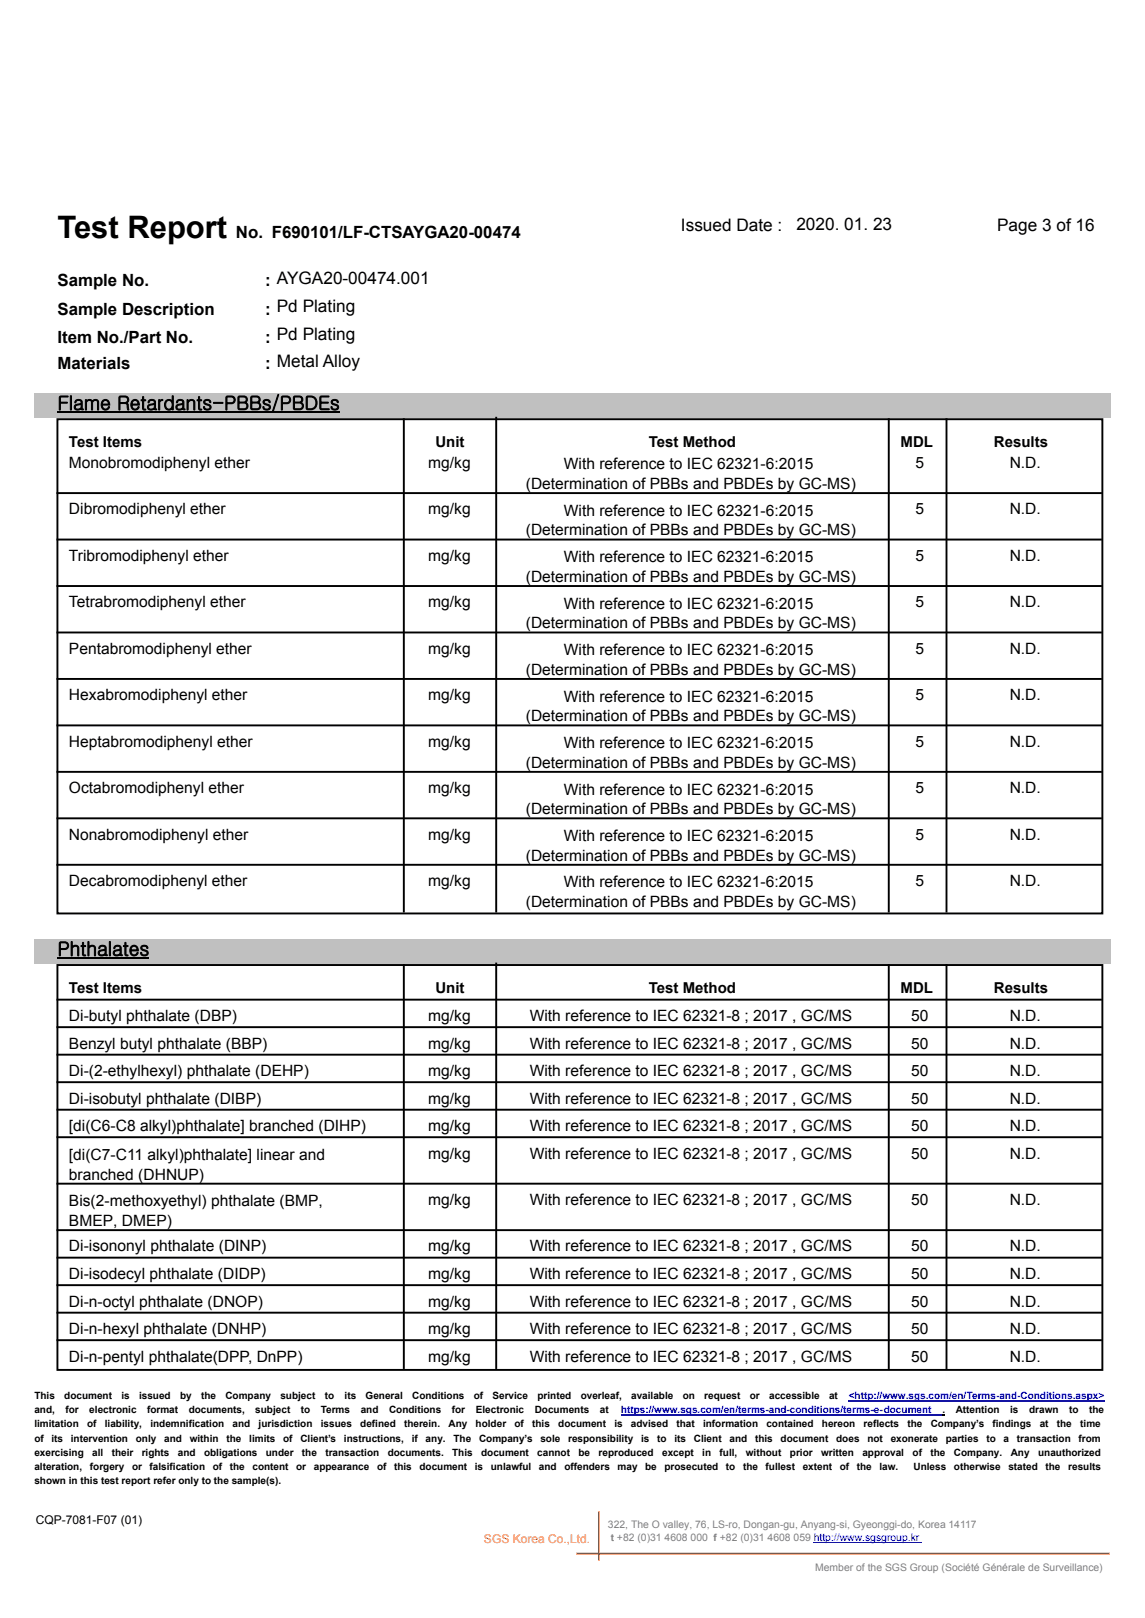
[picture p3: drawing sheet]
<svg xmlns="http://www.w3.org/2000/svg" width="210mm" height="297mm" viewBox="0 0 210 297" stroke-linecap="round" stroke-linejoin="round" font-family="sans-serif">
<defs><g id="words">
<text font-size="5.7" x="10.5" y="43.6">Test Report</text>
<g font-size="3.5">
<text x="10.5" y="75.1">Flame Retardants-PBBs/PBDEs</text>
<text x="10.5" y="175.2">Phthalates</text>
</g>
<g font-size="3.2">
<text x="124.8" y="42.4">Issued Date :</text>
<text x="146" y="42.1">2020. 01. 23</text>
<text x="182.8" y="42.4">Page 3 of 16</text>
</g>
<g font-size="3.1">
<text x="43.3" y="43.6">No. F690101/LF-CTSAYGA20-00474</text>
<text x="10.5" y="52.5">Sample No.</text>
<text x="48.6" y="52.5">: AYGA20-00474.001</text>
<text x="10.5" y="57.7">Sample Description</text>
<text x="48.6" y="57.7">: Pd Plating</text>
<text x="10.5" y="62.8">Item No./Part No.</text>
<text x="48.6" y="62.8">: Pd Plating</text>
<text x="10.5" y="67.6">Materials</text>
<text x="48.6" y="67.6">: Metal Alloy</text>
</g>
<g font-size="2.9">
<text x="12.6" y="85.8">Monobromodiphenyl ether</text>
<text x="78.5" y="85.8">mg/kg</text>
<text x="96.4" y="89.7">(Determination of PBBs and PBDEs by GC-MS)</text>
<text x="103.4" y="86.1">With reference to IEC 62321-6:2015</text>
<text x="167.9" y="85.8">5</text>
<text x="185.1" y="85.8">N.D.</text>
<text x="12.6" y="94.3">Dibromodiphenyl ether</text>
<text x="78.5" y="94.3">mg/kg</text>
<text x="103.4" y="94.6">With reference to IEC 62321-6:2015</text>
<text x="167.9" y="94.3">5</text>
<text x="185.1" y="94.3">N.D.</text>
<text x="96.4" y="98.2">(Determination of PBBs and PBDEs by GC-MS)</text>
<text x="12.6" y="102.9">Tribromodiphenyl ether</text>
<text x="78.5" y="102.9">mg/kg</text>
<text x="96.4" y="106.7">(Determination of PBBs and PBDEs by GC-MS)</text>
<text x="103.4" y="103.1">With reference to IEC 62321-6:2015</text>
<text x="167.9" y="102.9">5</text>
<text x="185.1" y="102.9">N.D.</text>
<text x="12.6" y="111.4">Tetrabromodiphenyl ether</text>
<text x="78.5" y="111.4">mg/kg</text>
<text x="103.4" y="111.6">With reference to IEC 62321-6:2015</text>
<text x="167.9" y="111.4">5</text>
<text x="185.1" y="111.4">N.D.</text>
<text x="12.6" y="119.9">Pentabromodiphenyl ether</text>
<text x="78.5" y="119.9">mg/kg</text>
<text x="96.4" y="115.2">(Determination of PBBs and PBDEs by GC-MS)</text>
<text x="167.9" y="119.9">5</text>
<text x="185.1" y="119.9">N.D.</text>
<text x="96.4" y="123.7">(Determination of PBBs and PBDEs by GC-MS)</text>
<text x="103.4" y="120.1">With reference to IEC 62321-6:2015</text>
<text x="12.6" y="128.4">Hexabromodiphenyl ether</text>
<text x="78.5" y="128.4">mg/kg</text>
<text x="103.4" y="128.7">With reference to IEC 62321-6:2015</text>
<text x="167.9" y="128.4">5</text>
<text x="185.1" y="128.4">N.D.</text>
<text x="12.6" y="136.9">Heptabromodiphenyl ether</text>
<text x="78.5" y="136.9">mg/kg</text>
<text x="96.4" y="132.3">(Determination of PBBs and PBDEs by GC-MS)</text>
<text x="103.4" y="137.2">With reference to IEC 62321-6:2015</text>
<text x="167.9" y="136.9">5</text>
<text x="185.1" y="136.9">N.D.</text>
<text x="96.4" y="140.8">(Determination of PBBs and PBDEs by GC-MS)</text>
<text x="12.6" y="145.5">Octabromodiphenyl ether</text>
<text x="78.5" y="145.5">mg/kg</text>
<text x="96.4" y="149.3">(Determination of PBBs and PBDEs by GC-MS)</text>
<text x="103.4" y="145.7">With reference to IEC 62321-6:2015</text>
<text x="167.9" y="145.5">5</text>
<text x="185.1" y="145.5">N.D.</text>
<text x="12.6" y="154">Nonabromodiphenyl ether</text>
<text x="78.5" y="154">mg/kg</text>
<text x="103.4" y="154.2">With reference to IEC 62321-6:2015</text>
<text x="167.9" y="154">5</text>
<text x="185.1" y="154">N.D.</text>
<text x="96.4" y="157.8">(Determination of PBBs and PBDEs by GC-MS)</text>
<text x="12.6" y="162.5">Decabromodiphenyl ether</text>
<text x="78.5" y="162.5">mg/kg</text>
<text x="96.4" y="166.3">(Determination of PBBs and PBDEs by GC-MS)</text>
<text x="103.4" y="162.7">With reference to IEC 62321-6:2015</text>
<text x="167.9" y="162.5">5</text>
<text x="185.1" y="162.5">N.D.</text>
<text x="12.6" y="187.2">Di-butyl phthalate (DBP)</text>
<text x="78.5" y="187.2">mg/kg</text>
<text x="97.1" y="187.2">With reference to IEC 62321-8 ; 2017 , GC/MS</text>
<text x="167.1" y="187.2">50</text>
<text x="185.1" y="187.2">N.D.</text>
<text x="12.6" y="192.3">Benzyl butyl phthalate (BBP)</text>
<text x="12.6" y="197.3">Di-(2-ethylhexyl) phthalate (DEHP)</text>
<text x="78.5" y="192.3">mg/kg</text>
<text x="78.5" y="197.3">mg/kg</text>
<text x="97.1" y="192.3">With reference to IEC 62321-8 ; 2017 , GC/MS</text>
<text x="97.1" y="197.3">With reference to IEC 62321-8 ; 2017 , GC/MS</text>
<text x="167.1" y="192.3">50</text>
<text x="167.1" y="197.3">50</text>
<text x="185.1" y="192.3">N.D.</text>
<text x="185.1" y="197.3">N.D.</text>
<text x="12.6" y="202.4">Di-isobutyl phthalate (DIBP)</text>
<text x="78.5" y="202.4">mg/kg</text>
<text x="97.1" y="202.4">With reference to IEC 62321-8 ; 2017 , GC/MS</text>
<text x="167.1" y="202.4">50</text>
<text x="185.1" y="202.4">N.D.</text>
<text x="12.6" y="207.4">[di(C6-C8 alkyl)phthalate] branched (DIHP)</text>
<text x="78.5" y="207.4">mg/kg</text>
<text x="97.1" y="207.4">With reference to IEC 62321-8 ; 2017 , GC/MS</text>
<text x="167.1" y="207.4">50</text>
<text x="185.1" y="207.4">N.D.</text>
<text x="12.6" y="212.7">[di(C7-C11 alkyl)phthalate] linear and</text>
<text x="78.5" y="212.4">mg/kg</text>
<text x="97.1" y="212.4">With reference to IEC 62321-8 ; 2017 , GC/MS</text>
<text x="167.1" y="212.4">50</text>
<text x="185.1" y="212.4">N.D.</text>
<text x="12.6" y="216.3">branched (DHNUP)</text>
<text x="12.6" y="221.2">Bis(2-methoxyethyl) phthalate (BMP,</text>
<text x="78.5" y="221">mg/kg</text>
<text x="97.1" y="221">With reference to IEC 62321-8 ; 2017 , GC/MS</text>
<text x="167.1" y="221">50</text>
<text x="185.1" y="221">N.D.</text>
<text x="12.6" y="224.8">BMEP, DMEP)</text>
<text x="12.6" y="229.5">Di-isononyl phthalate (DINP)</text>
<text x="78.5" y="229.5">mg/kg</text>
<text x="97.1" y="229.5">With reference to IEC 62321-8 ; 2017 , GC/MS</text>
<text x="167.1" y="229.5">50</text>
<text x="185.1" y="229.5">N.D.</text>
<text x="12.6" y="234.5">Di-isodecyl phthalate (DIDP)</text>
<text x="12.6" y="239.6">Di-n-octyl phthalate (DNOP)</text>
<text x="78.5" y="234.5">mg/kg</text>
<text x="78.5" y="239.6">mg/kg</text>
<text x="97.1" y="234.5">With reference to IEC 62321-8 ; 2017 , GC/MS</text>
<text x="97.1" y="239.6">With reference to IEC 62321-8 ; 2017 , GC/MS</text>
<text x="167.1" y="234.5">50</text>
<text x="167.1" y="239.6">50</text>
<text x="185.1" y="234.5">N.D.</text>
<text x="185.1" y="239.6">N.D.</text>
<text x="12.6" y="244.6">Di-n-hexyl phthalate (DNHP)</text>
<text x="78.5" y="244.6">mg/kg</text>
<text x="97.1" y="244.6">With reference to IEC 62321-8 ; 2017 , GC/MS</text>
<text x="167.1" y="244.6">50</text>
<text x="185.1" y="244.6">N.D.</text>
<text x="12.6" y="249.7">Di-n-pentyl phthalate(DPP, DnPP)</text>
<text x="78.5" y="249.7">mg/kg</text>
<text x="97.1" y="249.7">With reference to IEC 62321-8 ; 2017 , GC/MS</text>
<text x="167.1" y="249.7">50</text>
<text x="185.1" y="249.7">N.D.</text>
</g>
<g font-size="2.8">
<text x="12.6" y="82">Test Items</text>
<text x="79.8" y="82">Unit</text>
<text x="118.9" y="82">Test Method</text>
<text x="165.1" y="82">MDL</text>
<text x="182.2" y="82">Results</text>
<text x="12.6" y="182">Test Items</text>
<text x="79.8" y="182">Unit</text>
<text x="118.9" y="182">Test Method</text>
<text x="165.1" y="182">MDL</text>
<text x="182.2" y="182">Results</text>
</g>
<text font-size="2.2" x="6.6" y="279.4">CQP-7081-F07 (01)</text>
<text font-size="2.2" fill="#f5560a" x="88.7" y="282.9">SGS Korea Co.,Ltd.</text>
<g font-size="1.9" fill="#808080">
<text x="111.4" y="280.1">322, The O valley, 76, LS-ro, Dongan-gu, Anyang-si, Gyeonggi-do, Korea 14117</text>
<text x="149.4" y="288">Member of the SGS Group (Société Générale de Surveillance)</text>
</g>
<g font-size="1.8">
<text x="6.3" y="256.6">This</text>
<text x="11.8" y="256.6">document</text>
<text x="22.3" y="256.6">is</text>
<text x="25.5" y="256.6">issued</text>
<text x="33" y="256.6">by</text>
<text x="36.9" y="256.6">the</text>
<text x="41.3" y="256.6">Company</text>
<text x="51.4" y="256.6">subject</text>
<text x="59.5" y="256.6">to</text>
<text x="63.2" y="256.6">its</text>
<text x="67" y="256.6">General</text>
<text x="75.6" y="256.6">Conditions</text>
<text x="86.8" y="256.6">of</text>
<text x="90.3" y="256.6">Service</text>
<text x="98.5" y="256.6">printed</text>
<text x="106.5" y="256.6">overleaf,</text>
<text x="115.7" y="256.6">available</text>
<text x="125.2" y="256.6">on</text>
<text x="129.1" y="256.6">request</text>
<text x="137.5" y="256.6">or</text>
<text x="141" y="256.6">accessible</text>
<text x="152" y="256.6">at</text>
<text x="6.3" y="259.2">and,</text>
<text x="6.3" y="261.7">limitation</text>
<text x="12" y="259.2">for</text>
<text x="16" y="261.7">of</text>
<text x="16.4" y="259.2">electronic</text>
<text x="19.2" y="261.7">liability,</text>
<text x="27" y="259.2">format</text>
<text x="27.6" y="261.7">indemnification</text>
<text x="34.6" y="259.2">documents,</text>
<text x="42.6" y="261.7">and</text>
<text x="46.8" y="259.2">subject</text>
<text x="47.4" y="261.7">jurisdiction</text>
<text x="55.1" y="259.2">to</text>
<text x="58.8" y="261.7">issues</text>
<text x="58.8" y="259.2">Terms</text>
<text x="66" y="261.7">defined</text>
<text x="66.1" y="259.2">and</text>
<text x="71.3" y="259.2">Conditions</text>
<text x="74.1" y="261.7">therein.</text>
<text x="82.2" y="261.7">Any</text>
<text x="82.8" y="259.2">for</text>
<text x="87.2" y="261.7">holder</text>
<text x="87.2" y="259.2">Electronic</text>
<text x="94.3" y="261.7">of</text>
<text x="97.6" y="261.7">this</text>
<text x="98" y="259.2">Documents</text>
<text x="102.3" y="261.7">document</text>
<text x="110" y="259.2">at</text>
<text x="112.6" y="261.7">is</text>
<text x="115.7" y="261.7">advised</text>
<text x="124" y="261.7">that</text>
<text x="128.9" y="261.7">information</text>
<text x="140.5" y="261.7">contained</text>
<text x="150.7" y="261.7">hereon</text>
<text x="158.3" y="261.7">reflects</text>
<text x="166.3" y="261.7">the</text>
<text x="170.6" y="261.7">Company’s</text>
<text x="172.8" y="259.2">.</text>
<text x="175.2" y="259.2">Attention</text>
<text x="181.9" y="261.7">findings</text>
<text x="185.2" y="259.2">is</text>
<text x="188.7" y="259.2">drawn</text>
<text x="190.6" y="261.7">at</text>
<text x="193.7" y="261.7">the</text>
<text x="196" y="259.2">to</text>
<text x="198" y="261.7">time</text>
<text x="199.7" y="259.2">the</text>
<text x="6.3" y="264.3">of</text>
<text x="6.3" y="266.9">exercising</text>
<text x="6.3" y="269.5">alteration,</text>
<text x="9.4" y="264.3">its</text>
<text x="13" y="264.3">intervention</text>
<text x="16.5" y="269.5">forgery</text>
<text x="16.9" y="266.9">all</text>
<text x="20.5" y="266.9">their</text>
<text x="24.2" y="269.5">or</text>
<text x="24.9" y="264.3">only</text>
<text x="26" y="266.9">rights</text>
<text x="27.4" y="269.5">falsification</text>
<text x="30.1" y="264.3">and</text>
<text x="32.6" y="266.9">and</text>
<text x="34.8" y="264.3">within</text>
<text x="37.4" y="266.9">obligations</text>
<text x="39" y="269.5">of</text>
<text x="41.5" y="264.3">the</text>
<text x="42.1" y="269.5">the</text>
<text x="45.7" y="264.3">limits</text>
<text x="46.3" y="269.5">content</text>
<text x="48.7" y="266.9">under</text>
<text x="51.9" y="264.3">of</text>
<text x="54.3" y="269.5">or</text>
<text x="55.1" y="264.3">Client’s</text>
<text x="55.4" y="266.9">the</text>
<text x="57.5" y="269.5">appearance</text>
<text x="59.6" y="266.9">transaction</text>
<text x="63" y="264.3">instructions,</text>
<text x="69.1" y="269.5">of</text>
<text x="71.1" y="266.9">documents.</text>
<text x="72.2" y="269.5">this</text>
<text x="75.5" y="264.3">if</text>
<text x="76.9" y="269.5">document</text>
<text x="78" y="264.3">any.</text>
<text x="82.9" y="266.9">This</text>
<text x="83.1" y="264.3">The</text>
<text x="87" y="269.5">is</text>
<text x="87.8" y="264.3">Company’s</text>
<text x="88.2" y="266.9">document</text>
<text x="90" y="269.5">unlawful</text>
<text x="98.5" y="266.9">cannot</text>
<text x="98.8" y="269.5">and</text>
<text x="99.1" y="264.3">sole</text>
<text x="103.5" y="269.5">offenders</text>
<text x="104.2" y="264.3">responsibility</text>
<text x="106" y="266.9">be</text>
<text x="109.7" y="266.9">reproduced</text>
<text x="113.2" y="269.5">may</text>
<text x="117.5" y="264.3">is</text>
<text x="118.3" y="269.5">be</text>
<text x="120.5" y="264.3">to</text>
<text x="121.4" y="266.9">except</text>
<text x="121.8" y="269.5">prosecuted</text>
<text x="123.6" y="264.3">its</text>
<text x="127.2" y="264.3">Client</text>
<text x="128.7" y="266.9">in</text>
<text x="131.9" y="266.9">full,</text>
<text x="133.1" y="269.5">to</text>
<text x="133.7" y="264.3">and</text>
<text x="136.2" y="269.5">the</text>
<text x="136.7" y="266.9">without</text>
<text x="138.4" y="264.3">this</text>
<text x="140.4" y="269.5">fullest</text>
<text x="143.1" y="264.3">document</text>
<text x="144.8" y="266.9">prior</text>
<text x="147.1" y="269.5">extent</text>
<text x="150.5" y="266.9">written</text>
<text x="153.3" y="264.3">does</text>
<text x="153.9" y="269.5">of</text>
<text x="157.1" y="269.5">the</text>
<text x="158.1" y="266.9">approval</text>
<text x="159" y="264.3">not</text>
<text x="161.2" y="269.5">law.</text>
<text x="163.3" y="264.3">exonerate</text>
<text x="167.3" y="266.9">of</text>
<text x="167.5" y="269.5">Unless</text>
<text x="170.6" y="266.9">the</text>
<text x="173.4" y="264.3">parties</text>
<text x="174.9" y="266.9">Company.</text>
<text x="174.9" y="269.5">otherwise</text>
<text x="180.8" y="264.3">to</text>
<text x="184" y="264.3">a</text>
<text x="184.9" y="269.5">stated</text>
<text x="185.3" y="266.9">Any</text>
<text x="186.4" y="264.3">transaction</text>
<text x="190.3" y="266.9">unauthorized</text>
<text x="191.7" y="269.5">the</text>
<text x="195.8" y="269.5">results</text>
<text x="197.7" y="264.3">from</text>
<text x="6.3" y="272.1">shown in this test report refer only to the sample(s).</text>
</g>
<g font-size="1.8" fill="#00f">
<text x="155.6" y="256.6">&lt;http://www.sgs.com/en/Terms-and-Conditions.aspx&gt;</text>
<text x="113.8" y="259.2">https://www.sgs.com/en/terms-and-conditions/terms-e-document</text>
</g>
<text font-size="1.8" fill="#808080" x="112" y="282.6">t +82 (0)31 4608 000 f +82 (0)31 4608 059 http://www.sgsgroup.kr</text>
</g></defs>
<g fill="#c0c0c0">
<path d="M6.3 72.1h197.4v4.5h-197.4z"/>
<path d="M6.3 172.2h197.4v4.5h-197.4z"/>
</g>
<g fill="none" stroke="#000" stroke-width=".35">
<path d="M10.5 76.9h191.6v90.6h-191.6zM74 76.9v90.2M91 76.6v90.5M162.9 76.9v90.2M173.5 76.9v90.2M10.5 98.9h191.3M10.5 90.4h191.3M10.5 116h191.3M10.5 107.5h191.3M10.5 133h191.3M10.5 124.5h191.3M10.5 158.6h191.3"/>
<path d="M10.5 150.1h191.3M10.5 141.5h191.3M10.5 177h191.6v74.2h-191.6zM74 177v73.8M91 176.7v74.1M162.9 177v73.8M173.5 177v73.8M10.5 198.4h191.3M10.5 193.4h191.3M10.5 188.3h191.3M10.5 183.3h191.3M10.5 217h191.3"/>
<path d="M10.5 208.5h191.3M10.5 203.5h191.3M10.5 235.7h191.3M10.5 230.6h191.3M10.5 225.6h191.3M10.5 245.7h191.3M10.5 240.7h191.3"/>
</g>
<path d="M10.5 75.6h51.8M10.5 175.7h16.9" fill="none" stroke="#000" stroke-width=".23"/>
<path d="M113.8 259.4h59M155.6 256.8h46.9" fill="none" stroke="#00f" stroke-width=".19"/>
<path d="M172.8 259.3h.5v.2h-.5zM202.5 256.8l.1 .1z" fill="#000"/>
<path d="M109.8 277.3v8.7M105.8 284.9h97.5" fill="none" stroke="#f5560a" stroke-width=".35"/>
<path d="M149.2 282.9h19.9" fill="none" stroke="#00f" stroke-width=".18"/>
<path d="M77.2 280.7h31.1v3.9h-31.1z" fill="#fff"/>
<use href="#words"/>
</svg>
